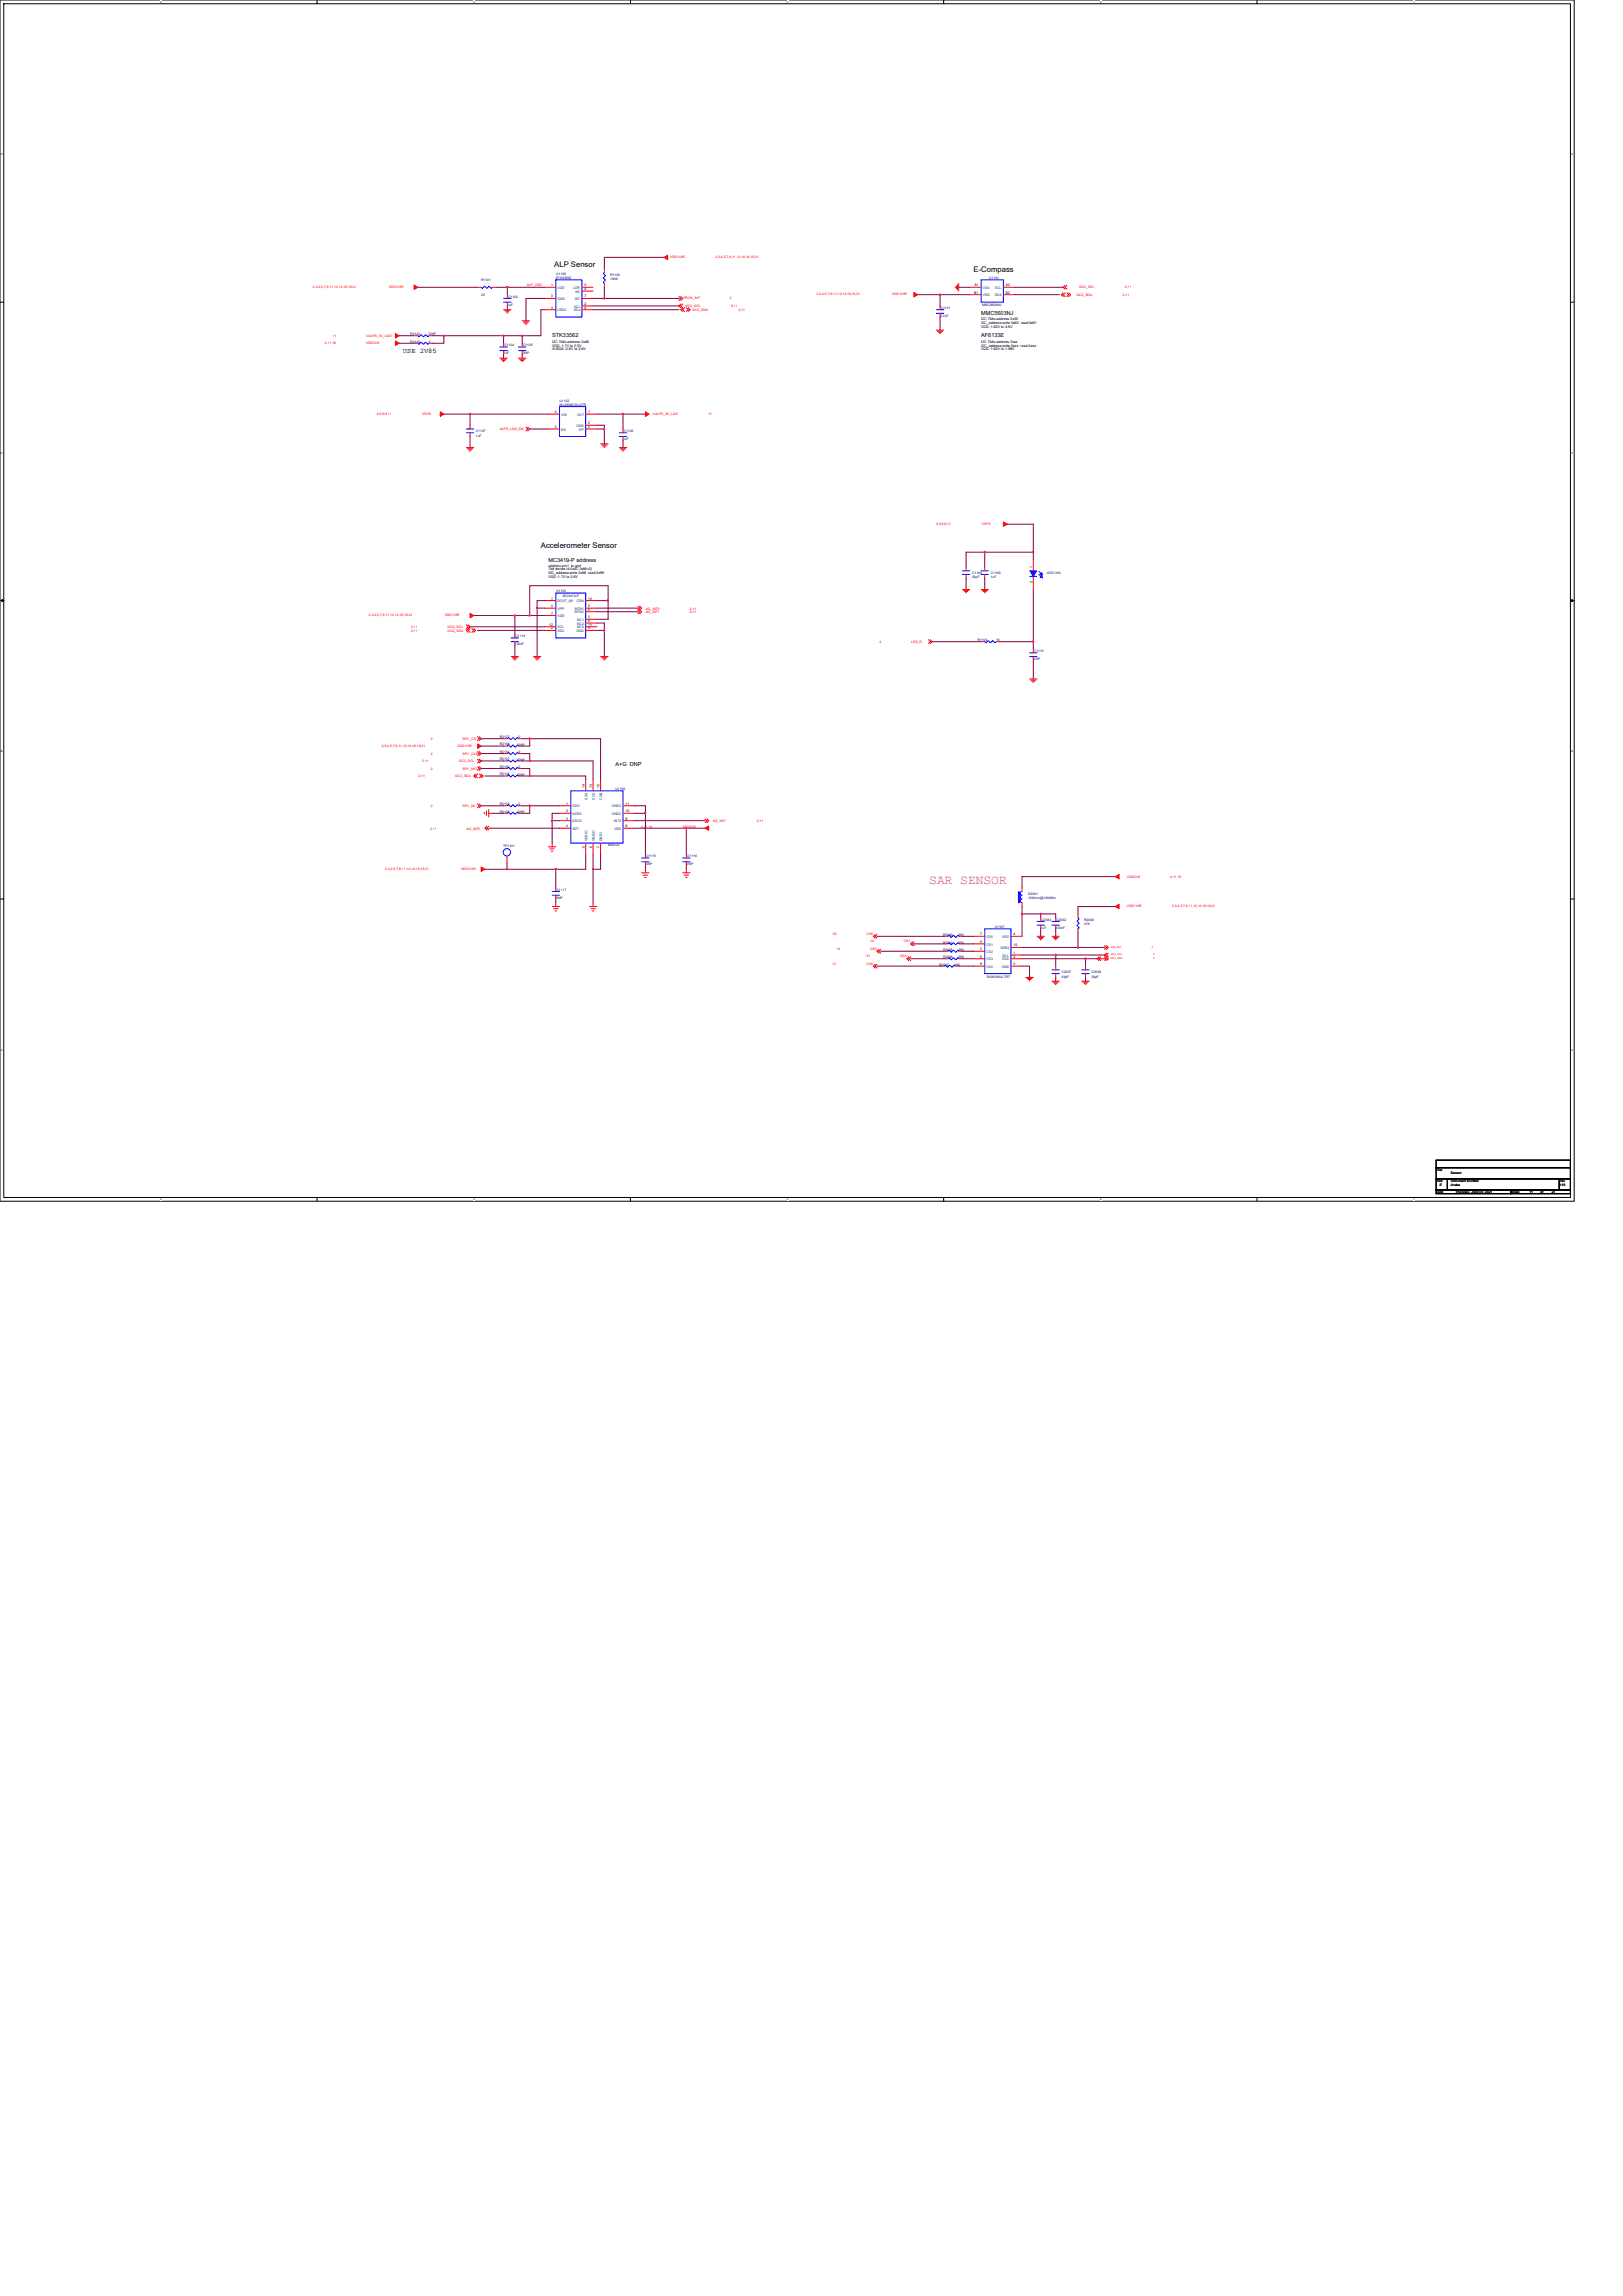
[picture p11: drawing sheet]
<svg xmlns="http://www.w3.org/2000/svg" width="210mm" height="297mm" viewBox="0 0 210 297" stroke-linecap="round" stroke-linejoin="round" font-family="sans-serif">
<defs><g id="words">
<text font-size="1.7" fill="#f0f" x="120.2" y="114.4">SAR SENSOR</text>
<g font-size="1">
<text x="71.7" y="34.5">ALP Sensor</text>
<text x="126" y="35.2">E-Compass</text>
<text x="70" y="70.9">Accelerometer Sensor</text>
</g>
<text font-size=".9" x="52.1" y="45.6">USE 2V85</text>
<g font-size=".7">
<text x="126.9" y="40.7">MMC5603NJ</text>
<text x="71.4" y="43.6">STK33562</text>
<text x="126.9" y="43.6">AF6133E</text>
<text x="71" y="72.6">MC3419-P address</text>
<text x="79.6" y="99.1">A+G DNP</text>
</g>
<g font-size=".5">
<text x="126.9" y="41.9">I2C_address:write 0x60 read:0x61</text>
<text x="126.9" y="41.4">I2C 7bits-address 0x30</text>
<text x="71.4" y="44.8">VDD :1.7V to 2.0V</text>
<text x="71.4" y="44.3">I2C 7bits-address 0x46</text>
<text x="71.4" y="45.3">VLEDA :2.8V to 3.6V</text>
<text x="126.9" y="45.3">VDD :1.62V to 1.98V</text>
<text x="126.9" y="42.4">VDD :1.62V to 3.6V</text>
<text x="126.9" y="44.8">I2C_address:write 0xxx read:0xxx</text>
<text x="126.9" y="44.3">I2C 7bits-address 0xxx</text>
<text x="71" y="73.3">address pin1 to gnd</text>
<text x="71" y="74.3">I2C_address:write 0x98 read:0x99</text>
<text x="71" y="73.8">7bit device id:0x4C (bit6=0)</text>
<text x="71" y="74.7">VDD :1.7V to 3.6V</text>
</g>
<g font-size=".4" fill="#000080">
<text x="72" y="35.5">U1100</text>
<text x="79" y="35.6">R1100</text>
<text x="62.3" y="36.4">R1101</text>
<text x="62.3" y="38.3">22</text>
<text x="65.6" y="39.5">1uF</text>
<text x="65.7" y="38.5">C1100</text>
<text x="71.9" y="36.1">STK33562</text>
<text x="79" y="36.2">100K</text>
<text x="121.6" y="41">2.2uF</text>
<text x="121.7" y="40">C1101</text>
<text x="127.1" y="39.5">MMC5603NJ</text>
<text x="128" y="36.1">U1101</text>
<text x="53.1" y="43.3">R2142</text>
<text x="53.1" y="44.3">R2143</text>
<text x="55.5" y="43.3">DNP</text>
<text x="55.5" y="44.3">0</text>
<text x="65.2" y="45.8">1uF</text>
<text x="65.3" y="44.8">C1104</text>
<text x="67.6" y="45.8">DNP</text>
<text x="67.7" y="44.8">C1105</text>
<text x="72.4" y="52">U1102</text>
<text x="72.4" y="52.5">WL2836D30-4/TR</text>
<text x="61.6" y="55.9">C1107</text>
<text x="61.6" y="56.5">1uF</text>
<text x="80.6" y="56.9">1uF</text>
<text x="80.7" y="55.9">C1106</text>
<text x="72" y="76.6">U1103</text>
<text x="72.8" y="77.2">MC3419-P</text>
<text x="125.8" y="74.3">C1108</text>
<text x="125.8" y="74.8">33pF</text>
<text x="128.2" y="74.3">C1109</text>
<text x="128.2" y="74.8">1uF</text>
<text x="135.4" y="74.3">LED1100</text>
<text x="66.6" y="83.5">100nF</text>
<text x="66.7" y="82.4">C1110</text>
<text x="126.4" y="82.9">R1104</text>
<text x="128.9" y="82.9">10</text>
<text x="133.7" y="85.4">DNP</text>
<text x="133.8" y="84.4">C1112</text>
<text x="64.7" y="95.5">R2127</text>
<text x="67.1" y="95.5">0</text>
<text x="64.7" y="96.4">R2136</text>
<text x="64.7" y="98.4">R2137</text>
<text x="64.7" y="99.3">R2130</text>
<text x="64.7" y="97.4">R2131</text>
<text x="64.7" y="100.3">R2138</text>
<text x="67" y="96.5">DNP</text>
<text x="67" y="98.4">DNP</text>
<text x="67" y="100.4">DNP</text>
<text x="67.1" y="99.3">0</text>
<text x="67.1" y="97.4">0</text>
<text x="64.7" y="105.1">R2139</text>
<text x="64.7" y="104.2">R2133</text>
<text x="67" y="105.2">DNP</text>
<text x="67.1" y="104.2">0</text>
<text x="79.6" y="102.2">U1106</text>
<text x="65.1" y="109.6">TP1101</text>
<text x="78.7" y="109.5">BMI120</text>
<text x="83.5" y="111.9">DNP</text>
<text x="83.6" y="110.9">C1115</text>
<text x="88.8" y="111.9">DNP</text>
<text x="88.9" y="110.9">C1116</text>
<text x="71.9" y="116.3">DNP</text>
<text x="72" y="115.3">C1117</text>
<text x="133" y="115.7">D2001</text>
<text x="133" y="116.3">120ohm@100MHz</text>
<text x="134.7" y="119.1">C2034</text>
<text x="136.7" y="119.1">C2032</text>
<text x="140.3" y="119.1">R2008</text>
<text x="140.3" y="119.7">47K</text>
<text x="121.5" y="125">R2007</text>
<text x="122" y="121.1">R2009</text>
<text x="122" y="122.1">R2004</text>
<text x="122" y="123">R2005</text>
<text x="122" y="124">R2006</text>
<text x="123.5" y="125">390</text>
<text x="124" y="121.1">390</text>
<text x="124" y="122.1">390</text>
<text x="124" y="123">390</text>
<text x="124" y="124">390</text>
<text x="128.7" y="120.1">U1107</text>
<text x="134.6" y="120.1">1uF</text>
<text x="136.6" y="120.1">100nF</text>
<text x="137.4" y="125.9">C2037</text>
<text x="141.2" y="125.9">C2038</text>
<text x="127.7" y="126.6">SX9338IULTRT</text>
<text x="137.4" y="126.5">33pF</text>
<text x="141.2" y="126.5">33pF</text>
</g>
<g font-size=".4" fill="#f00">
<text x="86.7" y="33.3">VDD1V85</text>
<text x="92.6" y="33.3">2,3,4,5,7,8,11,12,14,16,18,21</text>
<text x="40.5" y="37.3">2,3,4,5,7,8,11,12,14,16,18,21</text>
<text x="50.3" y="37.3">VDD1V85</text>
<text x="68.2" y="37">ALP_VDD</text>
<text x="88.4" y="38.7">PROX_INT</text>
<text x="88.7" y="39.7">I2C2_SCL</text>
<text x="89.6" y="40.2">I2C2_SDA</text>
<text x="94.4" y="38.7">2</text>
<text x="94.6" y="39.7">2,11</text>
<text x="95.6" y="40.2">2,11</text>
<text x="105.6" y="38.1">2,3,4,5,7,8,11,12,14,16,18,21</text>
<text x="115.4" y="38.1">VDD1V85</text>
<text x="139.3" y="38.3">I2C2_SDA</text>
<text x="139.6" y="37.3">I2C2_SCL</text>
<text x="145.3" y="38.3">2,11</text>
<text x="145.6" y="37.3">2,11</text>
<text x="42" y="44.5">4,11,16</text>
<text x="43.1" y="43.6">11</text>
<text x="47.4" y="43.6">VALPS_3V_LDO</text>
<text x="47.4" y="44.5">VDD2V8</text>
<text x="48.7" y="53.7">4,5,6,9,11</text>
<text x="54.6" y="53.7">VSYS</text>
<text x="84.5" y="53.6">VALPS_3V_LDO</text>
<text x="91.7" y="53.6">11</text>
<text x="60.6" y="55.7">2</text>
<text x="64.7" y="55.7">ALPS_LDO_EN</text>
<text x="121.1" y="67.9">4,5,6,9,11</text>
<text x="127" y="67.9">VSYS</text>
<text x="47.7" y="79.8">2,3,4,5,7,8,11,12,14,16,18,21</text>
<text x="53.2" y="81.2">2,11</text>
<text x="53.2" y="81.7">2,11</text>
<text x="57.5" y="79.8">VDD1V85</text>
<text x="57.9" y="81.2">I2C2_SCL</text>
<text x="57.9" y="81.7">I2C2_SDA</text>
<text x="83.5" y="78.9">AG_INT0</text>
<text x="83.5" y="79.4">AG_INT1</text>
<text x="89.2" y="78.9">2,11</text>
<text x="89.2" y="79.4">2,11</text>
<text x="113.8" y="83.2">4</text>
<text x="117.9" y="83.2">LED_R</text>
<text x="55.8" y="95.7">2</text>
<text x="59.8" y="95.7">SPI1_CS</text>
<text x="49.4" y="96.6">2,3,4,5,7,8,11,12,14,16,18,21</text>
<text x="54.1" y="100.5">2,11</text>
<text x="54.6" y="98.6">2,11</text>
<text x="55.8" y="97.6">2</text>
<text x="55.8" y="99.6">2</text>
<text x="58.9" y="100.5">I2C2_SDA</text>
<text x="59.2" y="96.6">VDD1V85</text>
<text x="59.4" y="98.6">I2C2_SCL</text>
<text x="59.8" y="97.6">SPI1_CLK</text>
<text x="59.8" y="99.6">SPI1_MO</text>
<text x="55.6" y="107.4">2,11</text>
<text x="55.8" y="104.4">2</text>
<text x="59.8" y="104.4">SPI1_MI</text>
<text x="60.4" y="107.4">AG_INT0</text>
<text x="83" y="107.1">4,11,16</text>
<text x="88.3" y="107.1">VDD2V8</text>
<text x="92.2" y="106.4">AG_INT1</text>
<text x="97.9" y="106.4">2,11</text>
<text x="49.8" y="112.6">2,3,4,5,7,8,11,12,14,16,18,21</text>
<text x="59.6" y="112.6">VDD1V85</text>
<text x="145.8" y="113.5">VDD2V8</text>
<text x="151.4" y="113.5">4,11,16</text>
<text x="145.8" y="117.4">VDD1V85</text>
<text x="151.6" y="117.4">2,3,4,5,7,8,11,12,14,16,18,21</text>
<text x="107.8" y="121">20</text>
<text x="107.8" y="124.8">21</text>
<text x="108.2" y="122.9">14</text>
<text x="112.1" y="123.8">21</text>
<text x="112.1" y="121">CS0</text>
<text x="112.1" y="124.8">CS4</text>
<text x="112.6" y="121.9">14</text>
<text x="112.6" y="122.9">CS2</text>
<text x="116.5" y="123.8">CS3</text>
<text x="116.9" y="121.9">CS1</text>
</g>
<g font-size=".4">
<text x="71.3" y="39.9">4</text>
<text x="71.3" y="38.5">3</text>
<text x="71.3" y="37">1</text>
<text x="75.6" y="38.5">7</text>
<text x="75.6" y="39.9">8</text>
<text x="75.6" y="39.5">2</text>
<text x="75.6" y="37.5">6</text>
<text x="75.6" y="37">5</text>
<text x="126" y="38">B1</text>
<text x="126.1" y="37">A1</text>
<text x="130.2" y="37">A2</text>
<text x="130.2" y="38">B2</text>
<text x="71.8" y="53.4">4</text>
<text x="76.1" y="53.4">1</text>
<text x="71.8" y="55.4">3</text>
<text x="76.1" y="55.4">5</text>
<text x="76.1" y="54.9">2</text>
<text x="71.3" y="77.6">1</text>
<text x="76.1" y="77.6">10</text>
<text x="133.6" y="75.4" transform="rotate(-90 133.6 75.4)">2</text>
<text x="133.6" y="73.5" transform="rotate(-90 133.6 73.5)">1</text>
<text x="71.1" y="81">12</text>
<text x="71.3" y="81.4">2</text>
<text x="71.3" y="78.5">4</text>
<text x="71.3" y="79.5">7</text>
<text x="76.1" y="80">3</text>
<text x="76.1" y="80.5">8</text>
<text x="76.1" y="81">11</text>
<text x="76.1" y="78.5">5</text>
<text x="76.1" y="79">6</text>
<text x="76.1" y="81.4">9</text>
<text x="75.6" y="102" transform="rotate(-90 75.6 102)">14</text>
<text x="76.6" y="102" transform="rotate(-90 76.6 102)">13</text>
<text x="77.6" y="102" transform="rotate(-90 77.6 102)">12</text>
<text x="73.3" y="104.1">1</text>
<text x="73.3" y="105.1">2</text>
<text x="73.3" y="106">3</text>
<text x="73.3" y="107">4</text>
<text x="80.9" y="105.1">10</text>
<text x="80.9" y="104.1">11</text>
<text x="80.9" y="106">9</text>
<text x="80.9" y="107">8</text>
<text x="75.6" y="109.6" transform="rotate(-90 75.6 109.6)">5</text>
<text x="76.6" y="109.6" transform="rotate(-90 76.6 109.6)">6</text>
<text x="77.6" y="109.6" transform="rotate(-90 77.6 109.6)">7</text>
<text x="126.8" y="122">6</text>
<text x="126.8" y="122.9">3</text>
<text x="126.8" y="124.9">9</text>
<text x="126.8" y="121">7</text>
<text x="126.8" y="123.9">8</text>
<text x="131.1" y="123.4">1</text>
<text x="131.1" y="122.4">10</text>
<text x="131.1" y="124.9">5</text>
<text x="131.1" y="121">4</text>
<text x="131.1" y="123.9">2</text>
<text x="185.8" y="151.5">Title</text>
<text x="185.8" y="152.9">Size</text>
<text x="185.8" y="154.3">Date:</text>
<text x="186.3" y="153.4">E</text>
<text x="187.7" y="152.9">Document Number</text>
<text x="187.7" y="153.4">Aruba</text>
<text x="187.7" y="151.9">Sensor</text>
<text x="188.3" y="154.3">Thursday, June 03, 2021</text>
<text x="195.5" y="154.3">Sheet</text>
<text x="197.9" y="154.3">11</text>
<text x="199.3" y="154.3">of</text>
<text x="200.8" y="154.3">21</text>
<text x="201.7" y="152.9">Rev</text>
<text x="201.7" y="153.4">V10</text>
</g>
<g font-size=".4" fill="#004080">
<text x="72.1" y="40.3">LEDA</text>
<text x="72.1" y="38.8">GND</text>
<text x="72.1" y="37.4">VDD</text>
<text x="74.2" y="37.4">LDR</text>
<text x="74.2" y="40.3">SDA</text>
<text x="74.3" y="39.8">SCL</text>
<text x="74.4" y="38.8">INT</text>
<text x="74.4" y="37.9">NC</text>
<text x="127.2" y="37.4">VSA</text>
<text x="127.2" y="38.3">VDD</text>
<text x="128.7" y="38.3">SDA</text>
<text x="128.7" y="37.4">SCL</text>
<text x="72.6" y="53.8">VIN</text>
<text x="74.7" y="53.8">OUT</text>
<text x="72.6" y="55.7">EN</text>
<text x="74.6" y="55.2">GND</text>
<text x="75" y="55.7">EP</text>
<text x="72.1" y="77.9">DOUT_A6</text>
<text x="74.6" y="77.9">CSN</text>
<text x="72.1" y="81.8">SDA</text>
<text x="72.1" y="78.9">VPP</text>
<text x="72.1" y="79.8">VDD</text>
<text x="72.1" y="81.3">SCL</text>
<text x="74.3" y="78.9">INTN1</text>
<text x="74.3" y="79.4">INTN2</text>
<text x="74.6" y="81.8">GND</text>
<text x="74.7" y="80.3">NC1</text>
<text x="74.7" y="80.8">NC2</text>
<text x="74.7" y="81.3">NC3</text>
<text x="74.1" y="104.5">SDO</text>
<text x="74.1" y="105.4">ASDX</text>
<text x="74.1" y="106.4">ASCX</text>
<text x="74.1" y="107.4">INT1</text>
<text x="76" y="103.5" transform="rotate(-90 76 103.5)">SDX</text>
<text x="76.9" y="103.5" transform="rotate(-90 76.9 103.5)">SCX</text>
<text x="77.9" y="103.5" transform="rotate(-90 77.9 103.5)">CSB</text>
<text x="79.2" y="105.4">GND2</text>
<text x="79.2" y="104.5">GND3</text>
<text x="79.4" y="106.4">INT2</text>
<text x="79.5" y="107.4">VDD</text>
<text x="76" y="108.8" transform="rotate(-90 76 108.8)">VDDIO</text>
<text x="76.9" y="108.8" transform="rotate(-90 76.9 108.8)">GNDIO</text>
<text x="77.9" y="108.8" transform="rotate(-90 77.9 108.8)">GND1</text>
<text x="127.6" y="122.3">CS1</text>
<text x="127.6" y="123.3">CS2</text>
<text x="127.6" y="125.2">CS4</text>
<text x="127.6" y="121.3">CS0</text>
<text x="127.6" y="124.2">CS3</text>
<text x="129.5" y="122.8">NIRQ</text>
<text x="129.6" y="125.2">GND</text>
<text x="129.6" y="121.3">VDD</text>
<text x="129.7" y="124.2">SDA</text>
<text x="129.7" y="123.8">SCL</text>
</g>
<g font-size=".3">
<text x="20.7" y=".4">5</text>
<text x="61.3" y=".4">4</text>
<text x="101.8" y=".4">3</text>
<text x="142.3" y=".4">2</text>
<text x="182.9" y=".4">1</text>
<text x=".1" y="20.1">D</text>
<text x="203.3" y="20.1">D</text>
<text x=".1" y="58.7">C</text>
<text x="203.3" y="58.7">C</text>
<text x=".1" y="97.3">B</text>
<text x="203.3" y="97.3">B</text>
<text x=".1" y="135.9">A</text>
<text x="203.3" y="135.9">A</text>
<text x="20.7" y="155.3">5</text>
<text x="61.3" y="155.3">4</text>
<text x="101.8" y="155.3">3</text>
<text x="142.3" y="155.3">2</text>
<text x="182.9" y="155.3">1</text>
</g>
<g font-size=".3" fill="#f00">
<text x="143.7" y="122.6">SAR_INT</text>
<text x="143.7" y="123.6">I2C3_SCL</text>
<text x="143.7" y="124">I2C3_SDA</text>
<text x="149" y="122.6">2</text>
<text x="149.2" y="123.6">2</text>
<text x="149.2" y="124">2</text>
</g>
</g></defs>
<path d="M0 0h203.7v155.4h-203.7zM.5 .5h202.7v154.4h-202.7z" fill="none" stroke="#000" stroke-width=".13"/>
<g fill="#fff">
<path d="M20.7 .1h.2v.3h-.2z"/>
<path d="M20.7 155h.2v.4h-.2z"/>
</g>
<path d="M41 0v.5M41 154.9v.5" fill="none" stroke="#000" stroke-width=".13"/>
<g fill="#fff">
<path d="M61.3 .1h.2v.3h-.2z"/>
<path d="M61.3 155h.2v.4h-.2z"/>
</g>
<path d="M81.6 0v.5M81.6 154.9v.5" fill="none" stroke="#000" stroke-width=".13"/>
<g fill="#fff">
<path d="M101.8 .1h.2v.3h-.2z"/>
<path d="M101.8 155h.2v.4h-.2z"/>
</g>
<path d="M122.1 0v.5M122.1 154.9v.5" fill="none" stroke="#000" stroke-width=".13"/>
<g fill="#fff">
<path d="M142.3 .1h.2v.3h-.2z"/>
<path d="M142.3 155h.2v.4h-.2z"/>
</g>
<path d="M162.6 0v.5M162.6 154.9v.5" fill="none" stroke="#000" stroke-width=".13"/>
<g fill="#fff">
<path d="M182.9 .1h.2v.3h-.2z"/>
<path d="M182.9 155h.2v.4h-.2z"/>
<path d="M.1 19.8h.3v.4h-.3z"/>
<path d="M203.3 19.8h.3v.4h-.3z"/>
<path d="M.1 58.4h.3v.4h-.3z"/>
<path d="M203.3 58.4h.3v.4h-.3z"/>
</g>
<path d="M0 39.1h.5M203.2 39.1h.5" fill="none" stroke="#000" stroke-width=".13"/>
<g fill="#fff">
<path d="M.1 97h.3v.4h-.3z"/>
<path d="M203.3 97h.2v.4h-.2z"/>
</g>
<path d="M0 77.7h.5M203.2 77.7h.5" fill="none" stroke="#000" stroke-width=".13"/>
<path d="M.3 77.6l.2 .1-.2 .1zM203.2 77.7l.2-.1v.2z" fill="#000" stroke="#000" stroke-width=".13"/>
<g fill="#fff">
<path d="M.1 135.6h.3v.4h-.3z"/>
<path d="M203.3 135.6h.2v.4h-.2z"/>
</g>
<path d="M0 116.3h.5M203.2 116.3h.5M185.8 150.1h17.4v1h-17.4zM185.8 151.1h17.4v1.4h-17.4zM185.8 152.5h1.5v1.4h-1.5zM185.8 153.9h9.7v.5h-9.7zM187.3 152.5h14.4v1.4h-14.4zM195.5 153.9h7.7v.5h-7.7zM201.7 152.5h1.5v1.4h-1.5z" fill="none" stroke="#000" stroke-width=".13"/>
<g fill="none" stroke="#f00" stroke-width=".13">
<path d="M61.8 37.2h.5M63.7 37.2h.5M65.6 38.1v.5M65.6 39.1v.5M70.5 38.6h1.4M70.5 37.2h1.4M75.3 38.6h1.4M75.3 37.7h1.4M75.3 37.2h1.4M75.3 39.6h1.4M78.2 36.7v.5M78.2 34.8v.4"/>
<path d="M87.8 38.4l.3 .2-.3 .3M88.1 39.3l-.3 .3 .3 .2M88.1 38.4l.2 .2-.2 .3M88.3 39.3l-.2 .3 .2 .2-.2 .3 .2 .2M88.6 39.8l-.3 .3 .3 .2M88.8 39.8l.2 .3-.2 .2M89 39.8l.3 .3-.3 .2M121.6 39.6v.5M123.6 37.1v.1M123.7 37v.4M123.9 36.8v.7M124 36.7v1"/>
<path d="M125.5 37.2h1.4M125.5 38.1h1.4M129.8 37.2h1.5M129.8 38.1h1.5M137.5 37.9l-.2 .2 .2 .3M137.8 36.9l-.3 .3 .3 .2M137.8 37.9l-.3 .2 .3 .3M138 36.9l-.2 .3 .2 .2M138 37.9l.3 .2-.3 .3M138.3 37.9l.2 .2-.2 .3M53.6 43.4h.5M53.6 44.4h.5"/>
<path d="M55.5 43.4h.5M55.5 44.4h.5M60.3 57.9h1M60.5 58.1h.7M60.6 58.2h.4M60.8 58.4h.1M60.8 56v.5M60.8 55v.5M64.7 46.3h.9M64.8 46.5h.7M65 46.6h.3M65.1 46.8h.1"/>
<path d="M65.2 44.4v.5M65.2 45.4v.4M65.2 40.1h.9M65.3 40.2h.7M65.4 40.3h.4M65.6 40.5h.1M67.1 46.3h1M67.2 46.5h.7M67.4 46.6h.4M67.5 46.8h.1M67.6 41.5h.9M67.6 44.4v.5"/>
<path d="M67.6 45.4v.4M67.7 41.7h.7M67.9 41.8h.3M68 42h.1M68.1 55.3l.2 .2-.2 .3M68.3 55.3l.2 .2-.2 .3M70.5 40.1h1.4M71 53.6h1.4M71 55.5h1.4M75.3 40.1h1.4M75.8 55.5h1.4M75.8 53.6h1.4"/>
<path d="M75.8 55h1.4M77.7 57.4h1M77.9 57.6h.6M78 57.7h.4M78.1 57.9h.1M80.1 57.9h1M80.3 58.1h.6M80.4 58.2h.4M80.6 58.4h.1M80.6 55.5v.5M80.6 56.5v.5M121.1 42.7h1"/>
<path d="M121.3 42.9h.7M121.4 43h.4M121.6 43.2h.1M121.6 40.5v.5M70.5 77.7h1.4M70.5 78.7h1.4M70.5 79.6h1.4M75.8 78.7h1.4M75.8 79.1h1.4M75.8 77.7h1.4M82.5 78.4l.3 .3-.3 .2 .3 .2-.3 .3M82.8 78.4l.2 .3-.2 .2 .2 .2-.2 .3"/>
<path d="M124.5 76.3h1M124.7 76.4h.6M124.8 76.5h.4M124.9 76.7h.2M125 73.4v.5M125 74.3v.5M126.9 76.3h1M127.1 76.4h.6M127.2 76.5h.4M127.4 76.7h.1M127.4 74.3v.5M127.4 73.4v.5"/>
<path d="M133.7 74.8v1.5M133.7 72.4v1.5M60.3 80.8l.3 .3-.3 .2M60.6 80.8l.2 .3-.5 .5 .3 .2M60.8 81.3l-.2 .3 .2 .2M61 81.3l.3 .3-.3 .2M61.3 81.3l.2 .3-.2 .2M61.8 98.2l.2 .2-.2 .3M61.8 95.3l.2 .3-.2 .2M61.8 97.2l.2 .3-.2 .2M61.8 99.2l.2 .2-.2 .3M62 98.2l.3 .2-.3 .3"/>
<path d="M62 95.3l.3 .3-.3 .2M62 97.2l.3 .3-.3 .2M62 99.2l.3 .2-.3 .3M65.2 96.5h.4M65.2 95.6h.4M65.2 98.4h.4M65.2 99.4h.4M65.2 97.5h.4M66.1 84.9h1M66.3 85.1h.7M66.4 85.2h.4M66.5 85.4h.2"/>
<path d="M66.6 82v.5M66.6 83v.5M67.1 96.5h.5M67.1 95.6h.5M67.1 98.4h.5M67.1 99.4h.5M67.1 97.5h.5M69 84.9h1M69.2 85.1h.6M69.3 85.2h.4M69.4 85.4h.2M70.5 81.6h1.4"/>
<path d="M70.5 81.1h1.4M75.8 80.1h1.4M75.8 80.6h1.4M75.8 81.6h1.4M75.8 81.1h1.4M77.7 84.9h1M77.9 85.1h.6M78 85.2h.4M78.1 85.4h.1M120.1 82.8l.3 .2-.3 .2M120.4 82.8l.2 .2-.2 .2M126.9 83h.5"/>
<path d="M128.9 83h.4M133.2 87.8h1M133.3 88h.7M133.5 88.1h.4M133.6 88.3h.1M133.7 84v.5M133.7 84.9v.5M61.5 100.1l-.2 .3 .2 .2M61.8 100.1l-.3 .3 .3 .2M61.8 104l.2 .2-.2 .3M62 100.1l.3 .3-.3 .2M62 104l.3 .2-.3 .3"/>
<path d="M62.3 100.1l.2 .3-.2 .2M62.7 105.1v.2M62.9 104.9v.6M63 106.9l-.3 .2 .3 .3M63.2 106.9l-.2 .2 .2 .3M63.2 104.7v1M63.2 105.2h.5M65.2 105.2h.4M65.2 104.2h.4M65.2 100.4h.4M65.6 110.8v.9M67.1 105.2h.5"/>
<path d="M67.1 104.2h.5M67.1 100.4h.5M71 109.6h.9M71.1 109.8h.6M71.3 110.1h.2M71.4 117.3h1M71.4 109.1v.5M71.6 117.6h.6M71.8 117.9h.2M71.9 116.8v.5M71.9 114.9v.4M71.9 115.8v.5"/>
<path d="M72.4 104.2h1.5M72.4 105.2h1.5M72.4 106.2h1.5M72.4 107.1h1.5M75.8 109.1v1.4M75.8 100.9v1.4M76.3 117.3h.9M76.5 117.6h.5M76.6 117.9h.2M76.7 116.8v.5M76.7 109.1v1.4M76.7 100.9v1.4"/>
<path d="M77.7 109.1v1.4M77.7 100.9v1.4M80.6 107.1h1.4M80.6 106.2h1.4M80.6 105.2h1.4M80.6 104.2h1.4M83 112.9h1M83.2 113.2h.6M83.4 113.5h.2M83.5 112.5v.4M83.5 110.5v.5M83.5 111.5v.5"/>
<path d="M88.3 112.9h1M88.5 113.2h.6M88.7 113.5h.2M88.8 112.5v.4M88.8 110.5v.5M88.8 111.5v.5M91.2 105.9l.3 .3-.3 .2M91.5 105.9l.2 .3-.2 .2M132.2 116.8v.5M132.2 114.9v.4M134.6 118.7v.5M134.6 119.7v.5"/>
<path d="M136.6 118.7v.5M136.6 119.7v.5M139.5 118.2v.5M113.2 120.9l-.2 .2 .2 .3M113.2 124.8l-.2 .2 .2 .2M113.5 120.9l-.3 .2 .3 .3M113.5 124.8l-.3 .2 .3 .2M113.7 122.8l-.2 .3 .2 .2M113.9 122.8l-.2 .3 .2 .2M117.6 123.8l-.3 .2 .3 .3M117.8 123.8l-.2 .2 .2 .3M118 121.9l-.2 .2 .2 .2"/>
<path d="M118.3 121.9l-.3 .2 .3 .2M121.7 125h.5M122.2 121.1h.4M122.2 122.1h.4M122.2 123.1h.4M122.2 124h.4M123.6 125h.5M124.1 121.1h.5M124.1 122.1h.5M124.1 123.1h.5M124.1 124h.5M126 122.1h1.4"/>
<path d="M126 123.1h1.4M126 125h1.4M126 121.1h1.4M126 124h1.4M130.8 123.5h1.4M130.8 124h1.4M130.8 121.1h1.4M130.8 125h1.4M130.8 122.6h1.4M132.7 126.4h1M132.9 126.6h.6M133 126.7h.4"/>
<path d="M133.2 126.9h.1M134.2 121.1h.9M134.3 121.3h.7M134.5 121.4h.4M134.6 121.6h.1M136.1 121.1h1M136.1 126.9h1M136.2 121.3h.7M136.2 127.1h.7M136.4 121.4h.4M136.4 127.2h.4M136.5 121.6h.1"/>
<path d="M136.5 127.4h.1M136.6 126v.4M136.6 125v.5M139.5 120.2v.4M140 126.9h.9M140.1 127.1h.7M140.3 127.2h.3M140.4 127.4h.1M140.4 126v.4M140.4 125v.5M142.2 123.8l-.3 .2 .3 .3M142.2 124l.2 .3"/>
<path d="M142.2 124h1M142.4 123.8l-.2 .2M142.9 122.3l.3 .3-.3 .2M142.9 123.8l.3 .2M143.2 123.3l-.3 .2 .5 .5-.2 .3M143.2 124l-.3 .3M143.2 122.3l.2 .3-.2 .2M143.4 123.3l-.2 .2 .2 .3"/>
</g>
<g fill="#f00" stroke="#f00" stroke-width=".13">
<path d="M85.9 33.3l.5-.3v.6z"/>
<path d="M53.6 36.9l.5 .3-.5 .2z"/>
<path d="M118.2 37.8l.5 .3-.5 .3z"/>
<path d="M51.2 43.2l.4 .2-.4 .3z"/>
<path d="M57 53.3l.4 .3-.4 .3z"/>
<path d="M83.5 53.3l.5 .3-.5 .3z"/>
<path d="M129.8 67.5l.5 .3-.5 .3z"/>
<path d="M60.8 79.4l.5 .2-.5 .3z"/>
<path d="M91.2 107.1l.5-.3v.6z"/>
<path d="M62.3 112.2l.4 .3-.4 .2z"/>
<path d="M144.3 113.4l.5-.3v.6z"/>
<path d="M144.3 117.3l.5-.3v.6z"/>
<path d="M61.8 96.2l.5 .3-.5 .3z"/>
<path d="M51.2 44.1l.4 .3-.4 .3z"/>
</g>
<g fill="none" stroke="#00f" stroke-width=".13">
<path d="M62.3 37.2l.1 .1 .3-.3 .3 .3 .3-.3 .3 .3 .1-.1M65.2 39.1h.9M65.2 38.6h.9M71.9 36.2h3.4v4.8h-3.4zM71.9 36.2h.1M71.9 37.2h.1M71.9 38.1h.1M71.9 39.1h.1M75.3 37.2h.1M75.3 37.7h.1M75.3 38.6h.1M75.3 39.6h.1"/>
<path d="M78.2 35.2l-.2 .2 .3 .3-.3 .3 .3 .2-.3 .3 .2 .2M126.9 36.2h2.9v2.9h-2.9zM54.1 43.4l.1 .2 .3-.3 .3 .3 .3-.3 .3 .3 .1-.2M54.1 44.4l.1 .2 .3-.3 .3 .3 .3-.3 .3 .3 .1-.2M60.3 55.5h1M60.3 56h1M64.7 45.4h.9M64.7 44.9h.9M67.1 45.4h1M67.1 44.9h1M71.9 40.1h.1M72.4 52.6h3.4v3.9h-3.4z"/>
<path d="M72.4 52.6h.1M72.4 53.6h.1M72.4 54.5h.1M72.4 55.5h.1M75.3 40.1h.1M75.8 52.6h.1M75.8 53.1h.1M75.8 54.1h.1M75.8 55h.1M75.8 55.5h.1M80.1 56.5h1M80.1 56h1"/>
<path d="M121.1 40.5h1M121.1 40.1h1M71.9 76.7h3.9v5.8h-3.9zM72.4 78.2h.1M72.4 78.7h.1M72.4 79.1h.1M72.4 79.6h.1M73.9 77.2h.1M74.8 77.2h.1M124.5 74.3h1M124.5 73.9h1M126.9 73.9h1"/>
<path d="M126.9 74.3h1M133.2 74.6h.9M133.7 73.9v.9M134.4 73.9l.3 .4M134.4 74.3l.3 .4M65.6 96.5l.2-.1 .3 .3 .3-.3 .3 .3 .3-.3 .1 .1M65.6 95.6l.2-.2 .3 .3 .3-.3 .3 .3 .3-.3 .1 .2M65.6 98.4l.2-.1 .3 .3 .3-.3 .3 .3 .3-.3 .1 .1M65.6 99.4l.2-.1 .3 .3 .3-.3 .3 .3 .3-.3 .1 .1M65.6 97.5l.2-.2 .3 .3 .3-.3 .3 .3 .3-.3 .1 .2M66.1 83h1M66.1 82.5h1"/>
<path d="M73.9 80.6h.1M74.8 80.6h.1M127.4 83l.2 .2 .2-.3 .3 .3 .3-.3 .3 .3 .2-.2M133.2 84.9h1M133.2 84.5h1M65.6 110.8h.1M65.6 105.2l.2-.1 .3 .2 .3-.2 .3 .2 .3-.2 .1 .1M65.6 104.2l.2-.1 .3 .3 .3-.3 .3 .3 .3-.3 .1 .1M65.6 100.4l.2-.2 .3 .3 .3-.3 .3 .3 .3-.3 .1 .2M71.4 115.8h1M71.4 115.3h1M73.9 102.3h6.7v6.8h-6.7z"/>
<path d="M74.3 106.2h.1M74.3 106.7h.1M74.3 107.1h.1M74.3 107.6h.1M75.8 105.2h.1M75.8 108.6h.1M76.7 105.2h.1M76.7 108.6h.1M78.2 106.2h.1M78.2 106.7h.1M78.2 107.1h.1M78.2 107.6h.1"/>
<path d="M83 111.5h1M83 111h1M88.3 111.5h1M88.3 111h1M131.8 115.3v1.5M131.9 115.3v1.5M132.2 116.3l-.1 .1-.1 .1 .2 .3M132.2 115.8l-.1 .1-.1 .2 .2 .2M132.2 115.3l-.1 .1-.1 .2 .2 .2M132.2 116.8h.1M132.2 115.3h.1M134.2 119.7h.9"/>
<path d="M134.2 119.2h.9M136.1 119.7h1M136.1 119.2h1M139.5 118.7l.1 .2-.3 .3 .3 .2-.3 .3 .3 .3-.1 .2M122.2 125l.1-.1 .3 .2 .3-.2 .3 .2 .2-.2 .2 .1M122.6 121.1l.2-.1 .3 .3 .3-.3 .3 .3 .2-.3 .2 .1M122.6 122.1l.2-.1 .3 .2 .3-.2 .3 .2 .2-.2 .2 .1M122.6 123.1l.2-.2 .3 .3 .3-.3 .3 .3 .2-.3 .2 .2M122.6 124l.2-.1 .3 .3 .3-.3 .3 .3 .2-.3 .2 .1M127.4 120.2h3.4v5.8h-3.4zM127.4 121.6h.1M127.4 122.6h.1"/>
<path d="M127.4 123.5h.1M127.4 124.5h.1M130.8 121.6h.1M130.8 122.1h.1M130.8 123.1h.1M130.8 124h.1M130.8 124.5h.1M136.1 125.5h1M136.1 126h1M140 125.5h.9M140 126h.9"/>
<circle cx="65.6" cy="110.3" r=".48"/>
</g>
<g fill="#00f" stroke="#00f" stroke-width=".13">
<path d="M133.2 73.9h.5v.7z"/>
<path d="M133.7 73.9h.4l-.4 .7z"/>
<path d="M134.6 74.3l.2-.2 .1 .3z" fill-rule="evenodd"/>
<path d="M134.6 74.7l.2-.2 .1 .3z" fill-rule="evenodd"/>
</g>
<g fill="none" stroke="#800040" stroke-width=".13">
<path d="M54.1 37.2h7.7M64.2 37.2h1.4M65.6 37.2v.9M65.6 39.6v.5M65.6 37.2h4.9M70.5 38.6h-2.4v2.9M76.7 38.6h1.5M76.7 39.6h11.1M78.2 37.2v1.4M78.2 38.6h9.6M85.9 33.3h-7.7v1.5M118.7 38.1h2.9"/>
<path d="M121.6 38.1h3.9M121.6 38.1v1.5M124 37.2h1.5M131.3 38.1h5.8M131.3 37.2h6.2M51.6 43.4h2M51.6 44.4h2M56 43.4h1.4M57.4 53.6h3.4M60.8 53.6h10.2M60.8 53.6v1.4M60.8 56.5v1.4"/>
<path d="M65.2 43.4h2.4M65.2 43.4v1M65.2 45.8v.5M65.2 43.4h-7.8v1h-1.4M67.6 43.4v1M67.6 45.8v.5M68.5 55.5h2.5M70.5 40.1h-.5v3.3h-2.4M76.7 40.1h11.1M77.2 53.6h3.4M77.2 55h1v.5M77.2 55.5h1"/>
<path d="M78.2 55.5v1.9M80.6 53.6v1.9M80.6 57v.9M80.6 53.6h2.9M121.6 41v1.7M61.3 79.6h5.3M66.6 79.6h1.9M66.6 79.6v2.4M68.5 79.6h2M69.5 78.7v6.2M69.5 78.7h1M70.5 77.7h-1v1"/>
<path d="M77.2 78.7h5.3M77.2 79.1h5.3M77.2 77.7h1.5v2.4h-1.5M78.7 77.7v-1.9h-10.2v3.8M125 74.8v1.5M127.4 71.4h6.3M127.4 71.4h-2.4v2M127.4 71.4v2M127.4 74.8v1.5M130.3 67.8h3.4v3.6M133.7 71.4v1M133.7 76.3v6.7"/>
<path d="M60.8 81.1h9.7M61.8 81.6h8.7M62.3 98.4h2.9M62.3 95.6h2.9M62.3 97.5h2.9M62.3 99.4h2.9M62.3 96.5h2.9M66.6 83.5v1.4M67.6 95.6h.9M67.6 98.4h.9M67.6 97.5h.9v.9M67.6 99.4h.9v1"/>
<path d="M68.5 95.6h9.2v5.3M68.5 95.6v.9h-.9M68.5 98.4h8.2v2.5M77.2 81.6h1M77.2 80.6h1v1M78.2 81.6v3.3M120.6 83h6.3M129.3 83h4.4M133.7 83v1M133.7 85.4v2.4M62.3 104.2h2.9M62.7 100.4h2.5"/>
<path d="M62.7 112.5h2.9M63.2 107.1h9.2M63.7 105.2h1.5M65.6 111.7v.8M65.6 112.5h6.3M67.6 100.4h.9M67.6 104.2h.9M68.5 104.2h3.9M68.5 100.4h7.3v.5M68.5 104.2v1h-.9M71.4 106.2h1M71.4 106.2v2.9"/>
<path d="M71.9 112.5v2.4M71.9 116.3v.5M72.4 105.2h-1v1M75.8 110.5v2h-3.9M76.7 110.5v2M76.7 112.5v4.3M77.7 110.5v2h-1M82 104.2h1.5v1M82 107.1h6.8M82 105.2h1.5M82 106.2h9.2M83.5 112v.5"/>
<path d="M83.5 105.2v5.3M88.8 107.1v3.4M88.8 112v.5M88.8 107.1h2.4M132.2 118.2h2.4M132.2 117.3v.9M132.2 118.2v2.9M134.6 118.2h2v.5M134.6 118.2v.5M144.3 113.4h-12.1v1.5M144.3 117.3h-4.8v.9M113.5 125h8.2"/>
<path d="M113.5 121.1h8.7M113.9 123.1h8.3M117.8 124h4.4M118.3 122.1h3.9M124.1 125h1.9M124.6 121.1h1.4M124.6 122.1h1.4M124.6 123.1h1.4M124.6 124h1.4M132.2 125h1v1.4M132.2 123.5h4.4M132.2 122.6h7.3"/>
<path d="M132.2 124h8.2M134.6 120.2v.9M136.6 120.2v.9M136.6 123.5v1.5M136.6 126.4v.5M136.6 123.5h6.3M139.5 120.6v2M139.5 122.6h3.4M140.4 124h1.5M140.4 124v1M140.4 126.4v.5"/>
</g>
<g fill="#f0f" stroke="#f0f" stroke-width=".13">
<path d="M65.6 37.1h.1v.1h-.1z" fill-rule="evenodd"/>
<path d="M78.1 38.5h.1v.2h-.1z" fill-rule="evenodd"/>
<path d="M121.5 38.1h.2v.1h-.2z" fill-rule="evenodd"/>
<path d="M67.5 43.4h.1v.1h-.1z" fill-rule="evenodd"/>
<path d="M60.7 53.5h.2v.1h-.2z" fill-rule="evenodd"/>
<path d="M80.5 53.5h.1v.1h-.1z" fill-rule="evenodd"/>
<path d="M78.1 55.4h.1v.2h-.1z" fill-rule="evenodd"/>
<path d="M133.6 71.4h.1v.1h-.1z" fill-rule="evenodd"/>
<path d="M127.3 71.4h.2v.1h-.2z" fill-rule="evenodd"/>
<path d="M68.5 79.6h.1v.1h-.1z" fill-rule="evenodd"/>
<path d="M69.4 78.6h.1v.1h-.1z" fill-rule="evenodd"/>
<path d="M133.6 82.9h.1v.2h-.1z" fill-rule="evenodd"/>
<path d="M66.5 79.6h.1v.1h-.1z" fill-rule="evenodd"/>
<path d="M78.1 81.5h.1v.1h-.1z" fill-rule="evenodd"/>
<path d="M71.4 106.1h.1v.1h-.1z" fill-rule="evenodd"/>
<path d="M88.7 107.1h.2v.1h-.2z" fill-rule="evenodd"/>
<path d="M65.5 112.4h.1v.1h-.1z" fill-rule="evenodd"/>
<path d="M76.7 112.4h.1v.1h-.1z" fill-rule="evenodd"/>
<path d="M78.6 77.6h.1v.2h-.1z" fill-rule="evenodd"/>
<path d="M134.6 118.2h.1v.1h-.1z" fill-rule="evenodd"/>
<path d="M132.2 118.2h.1v.1h-.1z" fill-rule="evenodd"/>
<path d="M139.4 122.5h.1v.1h-.1z" fill-rule="evenodd"/>
<path d="M136.5 123.5h.1v.1h-.1z" fill-rule="evenodd"/>
<path d="M140.4 123.9h.1v.2h-.1z" fill-rule="evenodd"/>
<path d="M68.5 98.4h.1v.1h-.1z" fill-rule="evenodd"/>
<path d="M68.5 100.3h.1v.1h-.1z" fill-rule="evenodd"/>
<path d="M68.5 95.5h.1v.1h-.1z" fill-rule="evenodd"/>
<path d="M68.5 104.2h.1v.1h-.1z" fill-rule="evenodd"/>
<path d="M83.4 105.1h.1v.2h-.1z" fill-rule="evenodd"/>
<path d="M57.4 43.4h.1v.1h-.1z" fill-rule="evenodd"/>
<path d="M65.1 43.4h.1v.1h-.1z" fill-rule="evenodd"/>
<path d="M71.8 112.4h.2v.1h-.2z" fill-rule="evenodd"/>
<path d="M65.6 37.1h.1v.1h-.1z" fill-rule="evenodd"/>
<path d="M78.1 38.5h.1v.2h-.1z" fill-rule="evenodd"/>
<path d="M121.5 38.1h.2v.1h-.2z" fill-rule="evenodd"/>
<path d="M67.5 43.4h.1v.1h-.1z" fill-rule="evenodd"/>
<path d="M60.7 53.5h.2v.1h-.2z" fill-rule="evenodd"/>
<path d="M80.5 53.5h.1v.1h-.1z" fill-rule="evenodd"/>
<path d="M78.1 55.4h.1v.2h-.1z" fill-rule="evenodd"/>
<path d="M133.6 71.4h.1v.1h-.1z" fill-rule="evenodd"/>
<path d="M127.3 71.4h.2v.1h-.2z" fill-rule="evenodd"/>
<path d="M68.5 79.6h.1v.1h-.1z" fill-rule="evenodd"/>
<path d="M69.4 78.6h.1v.1h-.1z" fill-rule="evenodd"/>
<path d="M133.6 82.9h.1v.2h-.1z" fill-rule="evenodd"/>
<path d="M66.5 79.6h.1v.1h-.1z" fill-rule="evenodd"/>
<path d="M78.1 81.5h.1v.1h-.1z" fill-rule="evenodd"/>
<path d="M71.4 106.1h.1v.1h-.1z" fill-rule="evenodd"/>
<path d="M88.7 107.1h.2v.1h-.2z" fill-rule="evenodd"/>
<path d="M65.5 112.4h.1v.1h-.1z" fill-rule="evenodd"/>
<path d="M76.7 112.4h.1v.1h-.1z" fill-rule="evenodd"/>
<path d="M78.6 77.6h.1v.2h-.1z" fill-rule="evenodd"/>
<path d="M134.6 118.2h.1v.1h-.1z" fill-rule="evenodd"/>
<path d="M132.2 118.2h.1v.1h-.1z" fill-rule="evenodd"/>
<path d="M139.4 122.5h.1v.1h-.1z" fill-rule="evenodd"/>
<path d="M136.5 123.5h.1v.1h-.1z" fill-rule="evenodd"/>
<path d="M140.4 123.9h.1v.2h-.1z" fill-rule="evenodd"/>
<path d="M68.5 98.4h.1v.1h-.1z" fill-rule="evenodd"/>
<path d="M68.5 100.3h.1v.1h-.1z" fill-rule="evenodd"/>
<path d="M68.5 95.5h.1v.1h-.1z" fill-rule="evenodd"/>
<path d="M68.5 104.2h.1v.1h-.1z" fill-rule="evenodd"/>
<path d="M83.4 105.1h.1v.2h-.1z" fill-rule="evenodd"/>
<path d="M57.4 43.4h.1v.1h-.1z" fill-rule="evenodd"/>
<path d="M65.1 43.4h.1v.1h-.1z" fill-rule="evenodd"/>
<path d="M71.8 112.4h.2v.1h-.2z" fill-rule="evenodd"/>
</g>
<use href="#words"/>
</svg>
